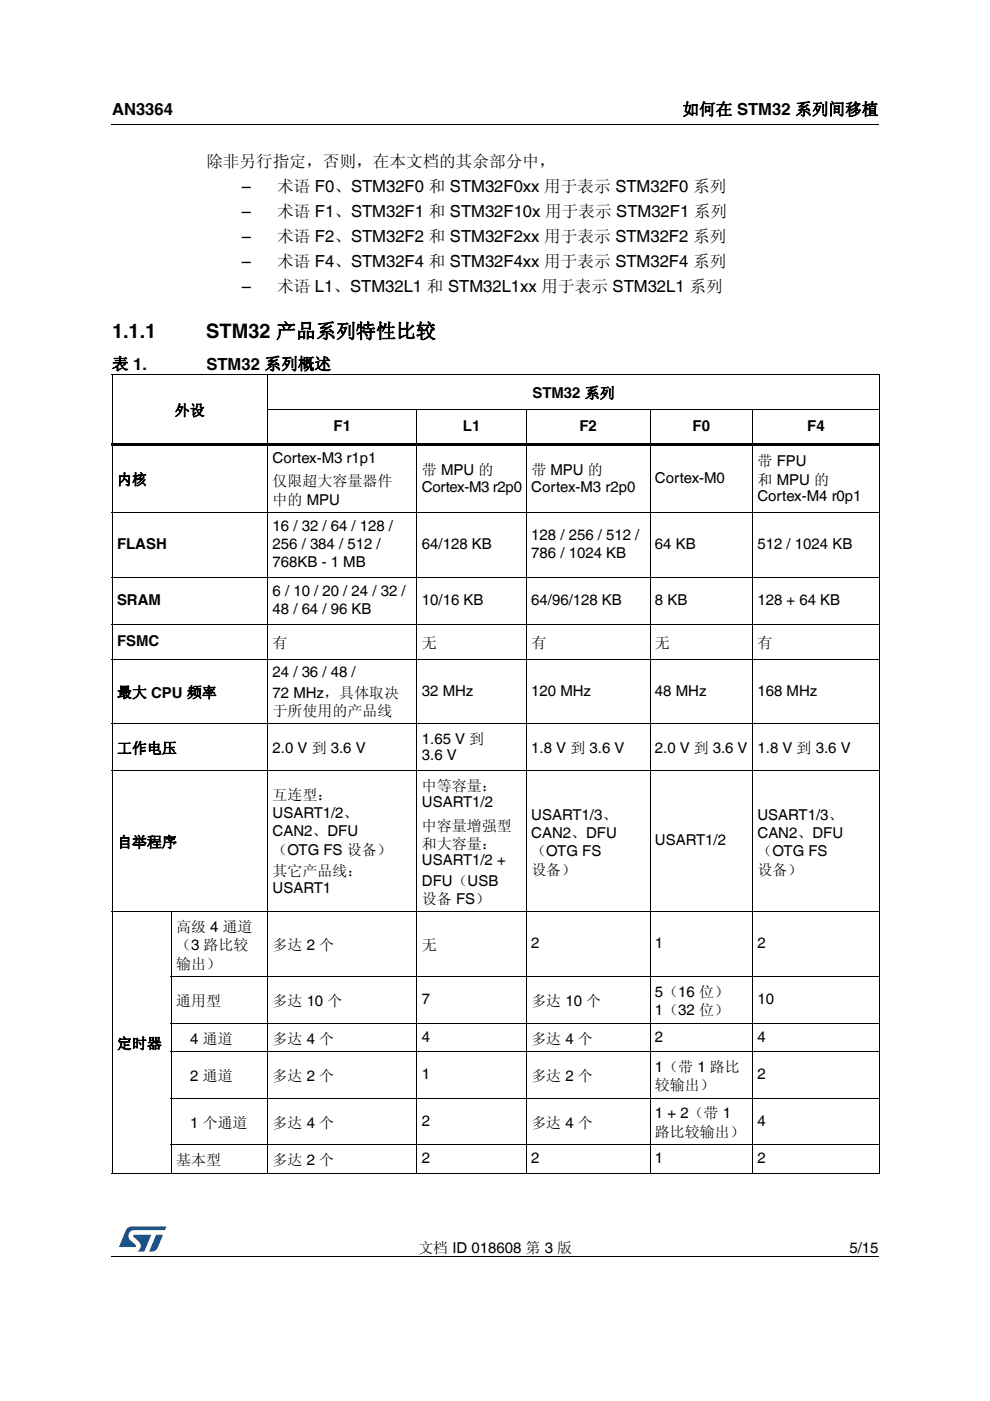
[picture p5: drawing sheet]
<svg xmlns="http://www.w3.org/2000/svg" width="210mm" height="297mm" viewBox="0 0 210 297" stroke-linecap="round" stroke-linejoin="round" font-family="sans-serif">
<defs><g id="words">
<g font-size="4.2">
<text x="23.7" y="71.6">1.1.1</text>
<text x="43.7" y="71.6">STM32 产品系列特性比较</text>
</g>
<g font-size="3.5">
<text x="23.7" y="24.4">AN3364</text>
<text x="144.7" y="24.4">如何在 STM32 系列间移植</text>
<text x="43.8" y="35.5">除非另行指定，否则，在本文档的其余部分中，</text>
<text x="51.3" y="40.7">—</text>
<text x="58.7" y="40.7">术语 F0、STM32F0 和 STM32F0xx 用于表示 STM32F0 系列</text>
<text x="51.3" y="46">—</text>
<text x="58.7" y="46">术语 F1、STM32F1 和 STM32F10x 用于表示 STM32F1 系列</text>
<text x="51.3" y="51.3">—</text>
<text x="58.7" y="51.3">术语 F2、STM32F2 和 STM32F2xx 用于表示 STM32F2 系列</text>
<text x="51.3" y="56.6">—</text>
<text x="58.7" y="56.6">术语 F4、STM32F4 和 STM32F4xx 用于表示 STM32F4 系列</text>
<text x="51.3" y="61.9">—</text>
<text x="58.7" y="61.9">术语 L1、STM32L1 和 STM32L1xx 用于表示 STM32L1 系列</text>
<text x="23.7" y="78.3">表 1.</text>
<text x="43.8" y="78.3">STM32 系列概述</text>
</g>
<g font-size="3.2">
<text x="37.1" y="88.1">外设</text>
<text x="112.9" y="84.4">STM32 系列</text>
<text x="70.7" y="91.4">F1</text>
<text x="98.1" y="91.4">L1</text>
<text x="122.9" y="91.4">F2</text>
<text x="146.8" y="91.4">F0</text>
<text x="171.2" y="91.4">F4</text>
<text x="57.8" y="98.1">Cortex-M3 r1p1</text>
<text x="89.5" y="100.8">带 MPU 的</text>
<text x="112.7" y="100.8">带 MPU 的</text>
<text x="160.6" y="98.9">带 FPU</text>
<text x="24.8" y="102.8">内核</text>
<text x="57.8" y="103.1">仅限超大容量器件</text>
<text x="57.8" y="107">中的 MPU</text>
<text x="89.5" y="104.3">Cortex-M3 r2p0</text>
<text x="112.6" y="104.3">Cortex-M3 r2p0</text>
<text x="138.9" y="102.3">Cortex-M0</text>
<text x="160.6" y="106.2">Cortex-M4 r0p1</text>
<text x="160.6" y="102.8">和 MPU 的</text>
<text x="57.8" y="112.6">16 / 32 / 64 / 128 /</text>
<text x="24.8" y="116.4">FLASH</text>
<text x="57.8" y="116.4">256 / 384 / 512 /</text>
<text x="89.5" y="116.4">64/128 KB</text>
<text x="112.6" y="114.5">128 / 256 / 512 /</text>
<text x="112.6" y="118.4">786 / 1024 KB</text>
<text x="138.9" y="116.4">64 KB</text>
<text x="160.6" y="116.4">512 / 1024 KB</text>
<text x="57.8" y="120.3">768KB - 1 MB</text>
<text x="24.8" y="128.3">SRAM</text>
<text x="57.8" y="126.3">6 / 10 / 20 / 24 / 32 /</text>
<text x="57.8" y="130.2">48 / 64 / 96 KB</text>
<text x="89.5" y="128.3">10/16 KB</text>
<text x="112.6" y="128.3">64/96/128 KB</text>
<text x="138.9" y="128.3">8 KB</text>
<text x="160.6" y="128.3">128 + 64 KB</text>
<text x="24.8" y="136.9">FSMC</text>
<text x="57.8" y="137.3">有</text>
<text x="89.5" y="137.3">无</text>
<text x="112.7" y="137.3">有</text>
<text x="138.9" y="137.3">无</text>
<text x="160.6" y="137.3">有</text>
<text x="57.8" y="143.6">24 / 36 / 48 /</text>
<text x="24.8" y="147.9">最大 CPU 频率</text>
<text x="57.8" y="147.9">72 MHz，具体取决</text>
<text x="89.5" y="147.5">32 MHz</text>
<text x="112.6" y="147.5">120 MHz</text>
<text x="138.9" y="147.5">48 MHz</text>
<text x="160.6" y="147.5">168 MHz</text>
<text x="57.8" y="151.8">于所使用的产品线</text>
<text x="24.8" y="159.7">工作电压</text>
<text x="57.8" y="159.7">2.0 V 到 3.6 V</text>
<text x="89.5" y="157.8">1.65 V 到</text>
<text x="89.5" y="161.2">3.6 V</text>
<text x="112.6" y="159.7">1.8 V 到 3.6 V</text>
<text x="138.9" y="159.7">2.0 V 到 3.6 V</text>
<text x="160.6" y="159.7">1.8 V 到 3.6 V</text>
<text x="89.5" y="167.7">中等容量：</text>
<text x="57.8" y="169.6">互连型：</text>
<text x="57.8" y="173.5">USART1/2、</text>
<text x="89.5" y="171.1">USART1/2</text>
<text x="112.6" y="173.8">USART1/3、</text>
<text x="160.6" y="173.8">USART1/3、</text>
<text x="24.8" y="179.6">自举程序</text>
<text x="57.8" y="177.4">CAN2、DFU</text>
<text x="89.5" y="176.1">中容量增强型</text>
<text x="89.5" y="180">和大容量：</text>
<text x="112.6" y="177.7">CAN2、DFU</text>
<text x="138.9" y="179.2">USART1/2</text>
<text x="160.6" y="177.7">CAN2、DFU</text>
<text x="57.8" y="181.2">（OTG FS 设备）</text>
<text x="57.8" y="185.8">其它产品线：</text>
<text x="89.5" y="183.5">USART1/2 +</text>
<text x="112.7" y="181.6">（OTG FS</text>
<text x="112.7" y="185.5">设备）</text>
<text x="160.6" y="181.6">（OTG FS</text>
<text x="160.6" y="185.5">设备）</text>
<text x="57.8" y="189.3">USART1</text>
<text x="89.5" y="187.8">DFU（USB</text>
<text x="89.5" y="191.6">设备 FS）</text>
<text x="37.3" y="197.6">高级 4 通道</text>
<text x="37.3" y="201.5">（3 路比较</text>
<text x="57.8" y="201.5">多达 2 个</text>
<text x="89.5" y="201.5">无</text>
<text x="112.6" y="201.1">2</text>
<text x="138.9" y="201.1">1</text>
<text x="160.6" y="201.1">2</text>
<text x="37.3" y="205.4">输出）</text>
<text x="37.3" y="213.3">通用型</text>
<text x="57.8" y="213.3">多达 10 个</text>
<text x="89.5" y="212.9">7</text>
<text x="112.7" y="213.3">多达 10 个</text>
<text x="138.9" y="211.4">5（16 位）</text>
<text x="138.9" y="215.3">1（32 位）</text>
<text x="160.6" y="212.9">10</text>
<text x="40.3" y="221.3">4 通道</text>
<text x="57.8" y="221.3">多达 4 个</text>
<text x="89.5" y="220.8">4</text>
<text x="112.7" y="221.3">多达 4 个</text>
<text x="138.9" y="220.8">2</text>
<text x="160.6" y="220.8">4</text>
<text x="24.8" y="222.3">定时器</text>
<text x="138.9" y="227.3">1（带 1 路比</text>
<text x="40.3" y="229.2">2 通道</text>
<text x="57.8" y="229.2">多达 2 个</text>
<text x="89.5" y="228.8">1</text>
<text x="112.7" y="229.2">多达 2 个</text>
<text x="138.9" y="231.1">较输出）</text>
<text x="160.6" y="228.8">2</text>
<text x="40.3" y="239.1">1 个通道</text>
<text x="57.8" y="239.1">多达 4 个</text>
<text x="89.5" y="238.7">2</text>
<text x="112.7" y="239.1">多达 4 个</text>
<text x="138.9" y="237.1">1 + 2（带 1</text>
<text x="160.6" y="238.7">4</text>
<text x="138.9" y="241">路比较输出）</text>
<text x="37.3" y="247">基本型</text>
<text x="57.8" y="247">多达 2 个</text>
<text x="89.5" y="246.6">2</text>
<text x="112.6" y="246.6">2</text>
<text x="138.9" y="246.6">1</text>
<text x="160.6" y="246.6">2</text>
<text x="88.7" y="265.6">文档 ID 018608 第 3 版</text>
<text x="180.1" y="265.6">5/15</text>
</g>
</g></defs>
<path d="M23.7 26.3v.1zM23.7 266.3v.2z" fill="#000"/>
<path d="M23.7 26.3h162.6M23.7 266.4h162.6" fill="none" stroke="#000" stroke-width=".21"/>
<path d="M25.3 260h10v5.4h-10z" fill="#fff"/>
<g fill="#19518a">
<path d="M26.9 260.5l1-.5 7.4 .1-.4 .7h-6.4a1.31 1.31 0 0 0-1.3 1.1 1.31 1.31 0 0 0 .9 1.4l.7 .7v.3l-3.5 .1z"/>
<path d="M33.1 261.8h1.4l-.6 1.6a2.16 2.16 0 0 1-1.3 1.9h-.9z"/>
<path d="M28.3 261.9h3.7l-1.4 3.3-1.5 .2a1.43 1.43 0 0 0 .6-1.8l-1.4-1.4z"/>
</g>
<g fill="none" stroke="#000" stroke-width=".21">
<path d="M23.7 79.4h162.9M23.8 79.5v169.1M56.7 79.3v169.5M186.5 79.5v169.1M56.6 86.8h130M88.4 86.7v162.1M111.6 86.7v162.1M137.8 86.7v162.1M159.6 86.7v162.1M23.7 108.7h162.9M23.7 122.4h162.9M23.7 132.3h162.9"/>
<path d="M23.7 139.7h162.9M23.7 153.5h162.9M23.7 163.4h162.9M23.7 193.3h162.9M36.3 193.2v55.6M36.2 207.1h150.4M36.2 217h150.4M36.2 223h150.4M36.2 232.8h150.4M23.7 248.7h162.9M36.2 242.7h150.4"/>
</g>
<path d="M23.7 93.9h162.9v.6h-162.9z" fill="#000"/>
<use href="#words"/>
</svg>
